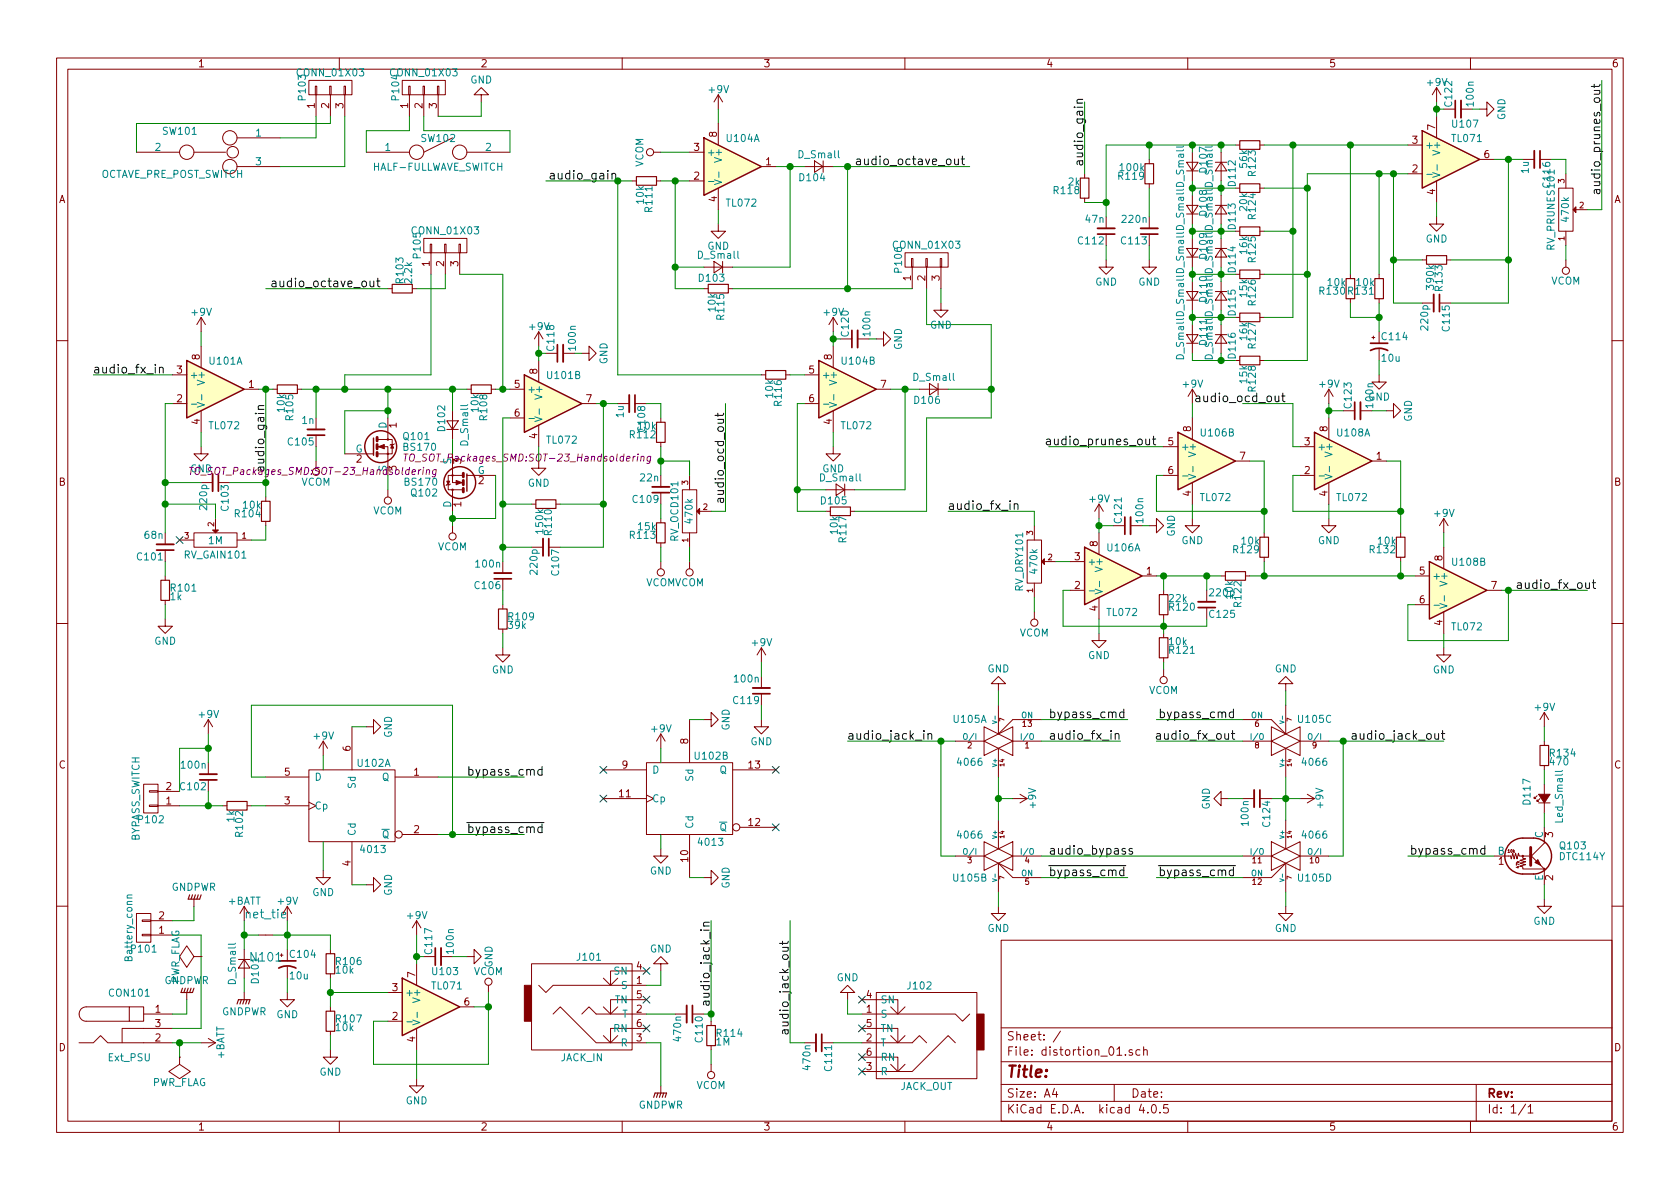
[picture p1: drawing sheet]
<svg xmlns="http://www.w3.org/2000/svg" width="297mm" height="210mm" viewBox="0 0 297 210" stroke-linecap="round" stroke-linejoin="round" font-family="sans-serif">
<defs><g id="words">
<text font-size="2.8" fill="#840000" x="178" y="190.5">Title:</text>
<g font-size="2.1">
<text x="151.1" y="29.2">audio_octave_out</text>
<text x="191.5" y="29.5" transform="rotate(-90 191.5 29.5)">audio_gain</text>
<text x="98" y="31.7">audio_gain</text>
<text x="283" y="34.5" transform="rotate(-90 283 34.5)">audio_prunes_out</text>
<text x="49.3" y="50.8">audio_octave_out</text>
<text x="17.4" y="66">audio_fx_in</text>
<text x="212.2" y="71.1">audio_ocd_out</text>
<text x="46.7" y="82.6" transform="rotate(-90 46.7 82.6)">audio_gain</text>
<text x="186.1" y="78.7">audio_prunes_out</text>
<text x="128" y="89.1" transform="rotate(-90 128 89.1)">audio_ocd_out</text>
<text x="168.6" y="90.2">audio_fx_in</text>
<text x="268" y="104.1">audio_fx_out</text>
<text x="151.1" y="130.8">audio_jack_in</text>
<text x="185.4" y="130.8">audio_fx_in</text>
<text x="185.4" y="127">bypass_cmd</text>
<text x="205.2" y="130.8">audio_fx_out</text>
<text x="205.6" y="127">bypass_cmd</text>
<text x="238.8" y="130.8">audio_jack_out</text>
<text x="82.5" y="137.2">bypass_cmd</text>
<text x="82.5" y="147.3">bypass_cmd</text>
<text x="185.4" y="151.1">audio_bypass</text>
<text x="185.4" y="154.9">bypass_cmd</text>
<text x="205.6" y="154.9">bypass_cmd</text>
<text x="250" y="151.1">bypass_cmd</text>
<text x="125.5" y="178" transform="rotate(-90 125.5 178)">audio_jack_in</text>
<text x="139.4" y="183.1" transform="rotate(-90 139.4 183.1)">audio_jack_out</text>
</g>
<g font-size="2.1" fill="#840000">
<text x="43.6" y="162.4">net_tie</text>
<text x="178" y="184">Sheet: /</text>
<text x="178" y="186.7">File: distortion_01.sch</text>
<text x="178" y="196.9">KiCad E.D.A. kicad 4.0.5</text>
<text x="178" y="194.1">Size: A4</text>
<text x="200" y="194.1">Date:</text>
<text x="263" y="194.1">Rev:</text>
<text x="263" y="196.9">Id: 1/1</text>
</g>
<text font-size="2.1" fill="#008484" x="44.4" y="170">N101</text>
<g font-size="1.8" fill="#840000">
<text x="35" y="11.9">1</text>
<text x="85" y="11.9">2</text>
<text x="135" y="11.9">3</text>
<text x="185" y="11.9">4</text>
<text x="235" y="11.9">5</text>
<text x="285" y="11.9">6</text>
<text x="55.6" y="19.1" transform="rotate(-90 55.6 19.1)">1</text>
<text x="58.2" y="19.1" transform="rotate(-90 58.2 19.1)">2</text>
<text x="60.7" y="19.1" transform="rotate(-90 60.7 19.1)">3</text>
<text x="72.1" y="19.1" transform="rotate(-90 72.1 19.1)">1</text>
<text x="74.7" y="19.1" transform="rotate(-90 74.7 19.1)">2</text>
<text x="77.2" y="19.1" transform="rotate(-90 77.2 19.1)">3</text>
<text x="253.7" y="23" transform="rotate(-90 253.7 23)">7</text>
<text x="122.7" y="26.7">3</text>
<text x="126.7" y="24.2" transform="rotate(-90 126.7 24.2)">8</text>
<text x="135.4" y="29.2">1</text>
<text x="249.7" y="25.4">3</text>
<text x="262.4" y="27.9">6</text>
<text x="10.4" y="35.9">A</text>
<text x="122.7" y="31.7">2</text>
<text x="126.7" y="35.7" transform="rotate(-90 126.7 35.7)">4</text>
<text x="249.7" y="30.5">2</text>
<text x="253.7" y="34.4" transform="rotate(-90 253.7 34.4)">4</text>
<text x="285.4" y="35.9">A</text>
<text x="75.9" y="47.1" transform="rotate(-90 75.9 47.1)">1</text>
<text x="78.5" y="47.1" transform="rotate(-90 78.5 47.1)">2</text>
<text x="81" y="47.1" transform="rotate(-90 81 47.1)">3</text>
<text x="161" y="49.6" transform="rotate(-90 161 49.6)">1</text>
<text x="163.6" y="49.6" transform="rotate(-90 163.6 49.6)">2</text>
<text x="166.1" y="49.6" transform="rotate(-90 166.1 49.6)">3</text>
<text x="35.3" y="63.6" transform="rotate(-90 35.3 63.6)">8</text>
<text x="147.1" y="63.6" transform="rotate(-90 147.1 63.6)">8</text>
<text x="31.3" y="71.1">2</text>
<text x="31.3" y="66">3</text>
<text x="44" y="68.6">1</text>
<text x="91" y="68.6">5</text>
<text x="95" y="66.1" transform="rotate(-90 95 66.1)">8</text>
<text x="103.7" y="71.1">7</text>
<text x="143" y="66">5</text>
<text x="143" y="71.1">6</text>
<text x="155.7" y="68.6">7</text>
<text x="35.3" y="75" transform="rotate(-90 35.3 75)">4</text>
<text x="70.1" y="75.7" transform="rotate(-90 70.1 75.7)">1</text>
<text x="91" y="73.7">6</text>
<text x="95" y="77.6" transform="rotate(-90 95 77.6)">4</text>
<text x="147.1" y="75" transform="rotate(-90 147.1 75)">4</text>
<text x="210.6" y="76.3" transform="rotate(-90 210.6 76.3)">8</text>
<text x="234.7" y="76.3" transform="rotate(-90 234.7 76.3)">8</text>
<text x="63" y="81.8">2</text>
<text x="70.1" y="83.3" transform="rotate(-90 70.1 83.3)">3</text>
<text x="81.5" y="82" transform="rotate(-90 81.5 82)">3</text>
<text x="206.5" y="78.7">5</text>
<text x="206.5" y="83.8">6</text>
<text x="219.2" y="81.3">7</text>
<text x="230.7" y="83.8">2</text>
<text x="230.7" y="78.7">3</text>
<text x="243.4" y="81.3">1</text>
<text x="10.4" y="85.9">B</text>
<text x="81.5" y="89.6" transform="rotate(-90 81.5 89.6)">1</text>
<text x="84.6" y="85.6">2</text>
<text x="210.6" y="87.7" transform="rotate(-90 210.6 87.7)">4</text>
<text x="234.7" y="87.7" transform="rotate(-90 234.7 87.7)">4</text>
<text x="285.4" y="85.9">B</text>
<text x="190" y="99.1">3</text>
<text x="194.1" y="96.6" transform="rotate(-90 194.1 96.6)">8</text>
<text x="202.7" y="101.6">1</text>
<text x="251" y="101.6">5</text>
<text x="255" y="99.2" transform="rotate(-90 255 99.2)">8</text>
<text x="190" y="104.1">2</text>
<text x="251" y="106.7">6</text>
<text x="263.7" y="104.1">7</text>
<text x="194.1" y="108" transform="rotate(-90 194.1 108)">4</text>
<text x="255" y="110.6" transform="rotate(-90 255 110.6)">4</text>
<text x="121.7" y="131.5" transform="rotate(-90 121.7 131.5)">8</text>
<text x="10.4" y="135.9">C</text>
<text x="50.3" y="137.2">5</text>
<text x="62" y="132.8" transform="rotate(-90 62 132.8)">6</text>
<text x="73.2" y="137.2">1</text>
<text x="110" y="135.9">9</text>
<text x="132.4" y="135.9">13</text>
<text x="285.4" y="135.9">C</text>
<text x="29.4" y="142.2">1</text>
<text x="29.4" y="139.7">2</text>
<text x="50.3" y="142.2">3</text>
<text x="109.5" y="141">11</text>
<text x="73.2" y="147.3">2</text>
<text x="132.4" y="146">12</text>
<text x="274.6" y="148.1" transform="rotate(-90 274.6 148.1)">3</text>
<text x="62" y="153.1" transform="rotate(-90 62 153.1)">4</text>
<text x="121.7" y="152.3" transform="rotate(-90 121.7 152.3)">10</text>
<text x="264.9" y="152.9">1</text>
<text x="274.6" y="155.7" transform="rotate(-90 274.6 155.7)">2</text>
<text x="28.1" y="165.1">1</text>
<text x="28.1" y="162.6">2</text>
<text x="73.4" y="172.8" transform="rotate(-90 73.4 172.8)">7</text>
<text x="112.5" y="174">1</text>
<text x="112.5" y="171.4">4</text>
<text x="27.5" y="179.1">1</text>
<text x="69.4" y="175.3">3</text>
<text x="82.1" y="177.8">6</text>
<text x="112.5" y="179.1">2</text>
<text x="112.5" y="176.5">5</text>
<text x="153.2" y="179.1">1</text>
<text x="153.2" y="176.5">4</text>
<text x="10.4" y="185.9">D</text>
<text x="27.5" y="184.1">2</text>
<text x="27.5" y="181.6">3</text>
<text x="69.4" y="180.3">2</text>
<text x="73.4" y="184.2" transform="rotate(-90 73.4 184.2)">4</text>
<text x="112.5" y="184.1">3</text>
<text x="112.5" y="181.6">6</text>
<text x="153.2" y="184.1">2</text>
<text x="153.2" y="181.6">5</text>
<text x="285.4" y="185.9">D</text>
<text x="153.2" y="189.2">3</text>
<text x="153.2" y="186.7">6</text>
<text x="35" y="199.9">1</text>
<text x="85" y="199.9">2</text>
<text x="135" y="199.9">3</text>
<text x="185" y="199.9">4</text>
<text x="235" y="199.9">5</text>
<text x="285" y="199.9">6</text>
</g>
<g font-size="1.8" fill="#008484">
<text x="52.8" y="13.5">CONN_01X03</text>
<text x="54.1" y="17.5" transform="rotate(-90 54.1 17.5)">P103</text>
<text x="69.3" y="13.5">CONN_01X03</text>
<text x="70.6" y="17.5" transform="rotate(-90 70.6 17.5)">P104</text>
<text x="83.1" y="14.8">GND</text>
<text x="125.4" y="16.5">+9V</text>
<text x="252.4" y="15.2">+9V</text>
<text x="28.9" y="23.8">SW101</text>
<text x="256.7" y="18.7" transform="rotate(-90 256.7 18.7)">C122</text>
<text x="256.9" y="22.5">U107</text>
<text x="260.6" y="18.6" transform="rotate(-90 260.6 18.6)">100n</text>
<text x="266.1" y="21.3" transform="rotate(-90 266.1 21.3)">GND</text>
<text x="27.5" y="26.7">2</text>
<text x="45.2" y="24.1">1</text>
<text x="45.2" y="29.2">3</text>
<text x="68.1" y="26.7">1</text>
<text x="74.6" y="25.1">SW102</text>
<text x="85.9" y="26.7">2</text>
<text x="113.7" y="29.6" transform="rotate(-90 113.7 29.6)">VCOM</text>
<text x="125" y="27.6">+</text>
<text x="127.6" y="28.4" transform="rotate(-90 127.6 28.4)">V+</text>
<text x="128.5" y="25.1">U104A</text>
<text x="141.3" y="28">D_Small</text>
<text x="220.5" y="29.6" transform="rotate(-90 220.5 29.6)">56k</text>
<text x="252" y="26.3">+</text>
<text x="254.6" y="27.1" transform="rotate(-90 254.6 27.1)">V+</text>
<text x="256.8" y="25.1">TL071</text>
<text x="17.6" y="31.4">OCTAVE_PRE_POST_SWITCH</text>
<text x="65.9" y="30.2">HALF-FULLWAVE_SWITCH</text>
<text x="113.8" y="36" transform="rotate(-90 113.8 36)">10k</text>
<text x="141.5" y="32">D104</text>
<text x="186.4" y="34.3">R118</text>
<text x="188.9" y="32.8">2k</text>
<text x="197.9" y="31.8">R119</text>
<text x="198.1" y="30.2">100k</text>
<text x="213.4" y="30.4" transform="rotate(-90 213.4 30.4)">D107</text>
<text x="214.4" y="32.9" transform="rotate(-90 214.4 32.9)">D_Small</text>
<text x="218.5" y="32.8" transform="rotate(-90 218.5 32.8)">D112</text>
<text x="222" y="31" transform="rotate(-90 222 31)">R123</text>
<text x="270.3" y="30.6" transform="rotate(-90 270.3 30.6)">1u</text>
<text x="274.1" y="33" transform="rotate(-90 274.1 33)">C116</text>
<text x="73.1" y="41.4">CONN_01X03</text>
<text x="115.3" y="37.3" transform="rotate(-90 115.3 37.3)">R111</text>
<text x="128.5" y="36.5">TL072</text>
<text x="192" y="39.4">47n</text>
<text x="198.5" y="39.4">220n</text>
<text x="213.4" y="38" transform="rotate(-90 213.4 38)">D108</text>
<text x="214.4" y="40.6" transform="rotate(-90 214.4 40.6)">D_Small</text>
<text x="218.5" y="40.4" transform="rotate(-90 218.5 40.4)">D113</text>
<text x="220.5" y="37.2" transform="rotate(-90 220.5 37.2)">20k</text>
<text x="222" y="38.6" transform="rotate(-90 222 38.6)">R124</text>
<text x="277.4" y="39" transform="rotate(-90 277.4 39)">470k</text>
<text x="74.4" y="45.5" transform="rotate(-90 74.4 45.5)">P105</text>
<text x="123.5" y="45.7">D_Small</text>
<text x="125" y="44.1">GND</text>
<text x="158.2" y="44">CONN_01X03</text>
<text x="190.8" y="43.2">C112</text>
<text x="198.4" y="43.2">C113</text>
<text x="213.4" y="45.6" transform="rotate(-90 213.4 45.6)">D109</text>
<text x="220.5" y="44.9" transform="rotate(-90 220.5 44.9)">16k</text>
<text x="222" y="46.2" transform="rotate(-90 222 46.2)">R125</text>
<text x="252" y="42.9">GND</text>
<text x="274.9" y="44" transform="rotate(-90 274.9 44)">RV_PRUNES101</text>
<text x="71.3" y="49.9" transform="rotate(-90 71.3 49.9)">R103</text>
<text x="72.8" y="50" transform="rotate(-90 72.8 50)">2.2k</text>
<text x="123.7" y="49.8">D103</text>
<text x="159.5" y="48" transform="rotate(-90 159.5 48)">P106</text>
<text x="193.6" y="50.5">GND</text>
<text x="201.2" y="50.5">GND</text>
<text x="213.4" y="53.2" transform="rotate(-90 213.4 53.2)">D110</text>
<text x="214.4" y="48.2" transform="rotate(-90 214.4 48.2)">D_Small</text>
<text x="218.5" y="48" transform="rotate(-90 218.5 48)">D114</text>
<text x="220.5" y="52.5" transform="rotate(-90 220.5 52.5)">15k</text>
<text x="222" y="53.8" transform="rotate(-90 222 53.8)">R126</text>
<text x="233.4" y="52.1">R130</text>
<text x="234.8" y="50.6">10k</text>
<text x="238.5" y="52.1">R131</text>
<text x="239.9" y="50.6">10k</text>
<text x="253.5" y="51" transform="rotate(-90 253.5 51)">390k</text>
<text x="255" y="51.3" transform="rotate(-90 255 51.3)">R133</text>
<text x="274.2" y="50.3">VCOM</text>
<text x="34" y="55.8">+9V</text>
<text x="93.6" y="58.4">+9V</text>
<text x="126.5" y="55" transform="rotate(-90 126.5 55)">10k</text>
<text x="128" y="56.4" transform="rotate(-90 128 56.4)">R115</text>
<text x="145.7" y="55.8">+9V</text>
<text x="150.1" y="59.3" transform="rotate(-90 150.1 59.3)">C120</text>
<text x="153.9" y="59.3" transform="rotate(-90 153.9 59.3)">100n</text>
<text x="164.4" y="58.1">GND</text>
<text x="214.4" y="55.8" transform="rotate(-90 214.4 55.8)">D_Small</text>
<text x="218.5" y="55.6" transform="rotate(-90 218.5 55.6)">D115</text>
<text x="252.5" y="58.2" transform="rotate(-90 252.5 58.2)">220p</text>
<text x="256.3" y="58.4" transform="rotate(-90 256.3 58.4)">C115</text>
<text x="37.1" y="64.5">U101A</text>
<text x="98" y="61.9" transform="rotate(-90 98 61.9)">C118</text>
<text x="101.8" y="61.8" transform="rotate(-90 101.8 61.8)">100n</text>
<text x="107.4" y="64.4" transform="rotate(-90 107.4 64.4)">GND</text>
<text x="149" y="64.5">U104B</text>
<text x="159.5" y="61.9" transform="rotate(-90 159.5 61.9)">GND</text>
<text x="209.3" y="63.4" transform="rotate(-90 209.3 63.4)">D_Small D_Small D_Small D_Small D_Small</text>
<text x="213.4" y="60.9" transform="rotate(-90 213.4 60.9)">D111</text>
<text x="214.4" y="63.4" transform="rotate(-90 214.4 63.4)">D_Small</text>
<text x="218.5" y="63.2" transform="rotate(-90 218.5 63.2)">D116</text>
<text x="220.5" y="60.1" transform="rotate(-90 220.5 60.1)">16k</text>
<text x="222" y="61.5" transform="rotate(-90 222 61.5)">R127</text>
<text x="244.3" y="64">10u</text>
<text x="244.4" y="60.1">C114</text>
<text x="33.5" y="66.9">+</text>
<text x="36.2" y="67.7" transform="rotate(-90 36.2 67.7)">V+</text>
<text x="93.2" y="69.5">+</text>
<text x="95.9" y="70.3" transform="rotate(-90 95.9 70.3)">V+</text>
<text x="96.9" y="67">U101B</text>
<text x="136.7" y="70.3" transform="rotate(-90 136.7 70.3)">10k</text>
<text x="138.2" y="71.6" transform="rotate(-90 138.2 71.6)">R116</text>
<text x="145.3" y="66.9">+</text>
<text x="148" y="67.7" transform="rotate(-90 148 67.7)">V+</text>
<text x="161.6" y="67.3">D_Small</text>
<text x="161.8" y="71.4">D106</text>
<text x="209.2" y="68.5">+9V</text>
<text x="220.5" y="67.7" transform="rotate(-90 220.5 67.7)">15k</text>
<text x="222" y="69.1" transform="rotate(-90 222 69.1)">R128</text>
<text x="233.3" y="68.5">+9V</text>
<text x="241.9" y="70.8">GND</text>
<text x="242.8" y="72" transform="rotate(-90 242.8 72)">100n</text>
<text x="37.1" y="75.9">TL072</text>
<text x="50.3" y="72.8" transform="rotate(-90 50.3 72.8)">10k</text>
<text x="51.8" y="74.2" transform="rotate(-90 51.8 74.2)">R105</text>
<text x="53.4" y="74.9">1n</text>
<text x="68.3" y="75.8" transform="rotate(-90 68.3 75.8)">D</text>
<text x="71.5" y="77.8">Q101</text>
<text x="78.7" y="76.1" transform="rotate(-90 78.7 76.1)">D102</text>
<text x="84.6" y="72.8" transform="rotate(-90 84.6 72.8)">10k</text>
<text x="86.1" y="74.2" transform="rotate(-90 86.1 74.2)">R108</text>
<text x="110.3" y="73.8" transform="rotate(-90 110.3 73.8)">1u</text>
<text x="111.5" y="77.5">R112</text>
<text x="112.9" y="76">10k</text>
<text x="148.9" y="75.9">TL072</text>
<text x="212.5" y="77.2">U106B</text>
<text x="236.5" y="77.2">U108A</text>
<text x="239" y="72" transform="rotate(-90 239 72)">C123</text>
<text x="249.6" y="74.6" transform="rotate(-90 249.6 74.6)">GND</text>
<text x="51.1" y="78.8">C105</text>
<text x="62.8" y="80">G</text>
<text x="68.3" y="83.4" transform="rotate(-90 68.3 83.4)">S</text>
<text x="79.8" y="82.1" transform="rotate(-90 79.8 82.1)">S</text>
<text x="82.8" y="78.7" transform="rotate(-90 82.8 78.7)">D_Small</text>
<text x="84.4" y="83.8">G</text>
<text x="96.8" y="78.4">TL072</text>
<text x="145.4" y="83.5">GND</text>
<text x="208.8" y="79.6">+</text>
<text x="211.5" y="80.4" transform="rotate(-90 211.5 80.4)">V+</text>
<text x="232.9" y="79.6">+</text>
<text x="235.6" y="80.4" transform="rotate(-90 235.6 80.4)">V+</text>
<text x="36.6" y="90" transform="rotate(-90 36.6 90)">220p</text>
<text x="43" y="89.9">10k</text>
<text x="53.2" y="85.9">VCOM</text>
<text x="71.7" y="85.9">BS170</text>
<text x="72.8" y="87.8">Q102</text>
<text x="79.8" y="89.8" transform="rotate(-90 79.8 89.8)">D</text>
<text x="93.3" y="86">GND</text>
<text x="112" y="88.9">C109</text>
<text x="113.3" y="85.1">22n</text>
<text x="145.1" y="85.1">D_Small</text>
<text x="145.3" y="89.2">D105</text>
<text x="192.7" y="88.8">+9V</text>
<text x="212.4" y="88.6">TL072</text>
<text x="236.5" y="88.6">TL072</text>
<text x="25.6" y="95.3">68n</text>
<text x="40.4" y="90.2" transform="rotate(-90 40.4 90.2)">C103</text>
<text x="41.7" y="91.5">R104</text>
<text x="65.9" y="91">VCOM</text>
<text x="96" y="94.2" transform="rotate(-90 96 94.2)">150k</text>
<text x="97.6" y="94.5" transform="rotate(-90 97.6 94.5)">R110</text>
<text x="111.5" y="95.3">R113</text>
<text x="112.9" y="93.7">15k</text>
<text x="119.9" y="95.5" transform="rotate(-90 119.9 95.5)">RV_OCD101</text>
<text x="122.5" y="92.4" transform="rotate(-90 122.5 92.4)">470k</text>
<text x="148.1" y="94.4" transform="rotate(-90 148.1 94.4)">10k</text>
<text x="149.6" y="95.8" transform="rotate(-90 149.6 95.8)">R117</text>
<text x="198.3" y="92.3" transform="rotate(-90 198.3 92.3)">C121</text>
<text x="202.1" y="92.3" transform="rotate(-90 202.1 92.3)">100n</text>
<text x="207.7" y="94.9" transform="rotate(-90 207.7 94.9)">GND</text>
<text x="253.7" y="91.4">+9V</text>
<text x="24.4" y="99.1">C101</text>
<text x="32.7" y="98.7">RV_GAIN101</text>
<text x="36.9" y="96.2">1M</text>
<text x="77.4" y="97.3">VCOM</text>
<text x="84.2" y="100.3">100n</text>
<text x="95" y="101.4" transform="rotate(-90 95 101.4)">220p</text>
<text x="98.8" y="101.6" transform="rotate(-90 98.8 101.6)">C107</text>
<text x="183.4" y="101.3" transform="rotate(-90 183.4 101.3)">470k</text>
<text x="192.3" y="99.9">+</text>
<text x="194.9" y="100.8" transform="rotate(-90 194.9 100.8)">V+</text>
<text x="195.9" y="97.5">U106A</text>
<text x="208.9" y="96.2">GND</text>
<text x="218.2" y="97.8">R129</text>
<text x="219.6" y="96.3">10k</text>
<text x="233" y="96.2">GND</text>
<text x="242.3" y="97.8">R132</text>
<text x="243.7" y="96.3">10k</text>
<text x="256.9" y="100">U108B</text>
<text x="30.1" y="106.1">1k</text>
<text x="30.3" y="104.6">R101</text>
<text x="84.1" y="104.2">C106</text>
<text x="114.2" y="103.7">VCOMVCOM</text>
<text x="180.9" y="104.4" transform="rotate(-90 180.9 104.4)">RV_DRY101</text>
<text x="206.8" y="106.4">22k</text>
<text x="206.9" y="108">R120</text>
<text x="218" y="105.8" transform="rotate(-90 218 105.8)">10k</text>
<text x="219.5" y="107.2" transform="rotate(-90 219.5 107.2)">R122</text>
<text x="253.2" y="102.5">+</text>
<text x="255.9" y="103.3" transform="rotate(-90 255.9 103.3)">V+</text>
<text x="27.3" y="114">GND</text>
<text x="89.9" y="111.2">39k</text>
<text x="90" y="109.7">R109</text>
<text x="180.2" y="112.5">VCOM</text>
<text x="195.9" y="108.9">TL072</text>
<text x="214" y="109.2">C125</text>
<text x="256.8" y="111.4">TL072</text>
<text x="86.9" y="119.1">GND</text>
<text x="133" y="114.2">+9V</text>
<text x="174.6" y="118.9">GND</text>
<text x="192.4" y="116.5">GND</text>
<text x="206.8" y="114.1">10k</text>
<text x="206.9" y="115.6">R121</text>
<text x="225.4" y="118.9">GND</text>
<text x="253.3" y="119.1">GND</text>
<text x="129.8" y="124.5">C119</text>
<text x="129.9" y="120.7">100n</text>
<text x="203.1" y="122.7">VCOM</text>
<text x="271.4" y="125.7">+9V</text>
<text x="35.2" y="126.9">+9V</text>
<text x="55.5" y="130.8">+9V</text>
<text x="69.3" y="130.5" transform="rotate(-90 69.3 130.5)">GND</text>
<text x="115.2" y="129.5">+9V</text>
<text x="129" y="129.2" transform="rotate(-90 129 129.2)">GND</text>
<text x="132.7" y="131.8">GND</text>
<text x="168.7" y="127.8">U105A</text>
<text x="229.7" y="127.8">U105C</text>
<text x="32.2" y="135.9">100n</text>
<text x="63.3" y="135.6">U102A</text>
<text x="115.3" y="136.8">D</text>
<text x="123" y="134.3">U102B</text>
<text x="127.2" y="136.8">Q</text>
<text x="169.5" y="135.4">4066</text>
<text x="230.5" y="135.4">4066</text>
<text x="274.2" y="133.8">R134</text>
<text x="274.2" y="135.3">470</text>
<text x="32" y="139.7">C102</text>
<text x="55.6" y="143.1">Cp</text>
<text x="55.6" y="138">D</text>
<text x="62.9" y="139.4" transform="rotate(-90 62.9 139.4)">Sd</text>
<text x="67.5" y="138">Q</text>
<text x="115.3" y="141.9">Cp</text>
<text x="122.6" y="138.1" transform="rotate(-90 122.6 138.1)">Sd</text>
<text x="183.2" y="142.8" transform="rotate(-90 183.2 142.8)">+9V</text>
<text x="213.9" y="143.2" transform="rotate(-90 213.9 143.2)">GND</text>
<text x="234" y="142.8" transform="rotate(-90 234 142.8)">+9V</text>
<text x="270.6" y="142.1" transform="rotate(-90 270.6 142.1)">D117</text>
<text x="24.6" y="145.6">P102</text>
<text x="24.7" y="148.8" transform="rotate(-90 24.7 148.8)">BYPASS_SWITCH</text>
<text x="41.4" y="145.3" transform="rotate(-90 41.4 145.3)">1k</text>
<text x="43" y="147.8" transform="rotate(-90 43 147.8)">R102</text>
<text x="62.9" y="147.8" transform="rotate(-90 62.9 147.8)">Cd</text>
<text x="67.5" y="148.2">Q</text>
<text x="122.6" y="146.6" transform="rotate(-90 122.6 146.6)">Cd</text>
<text x="123.7" y="149.5">4013</text>
<text x="127.2" y="146.9">Q</text>
<text x="169.5" y="148.3">4066</text>
<text x="220.8" y="145.9" transform="rotate(-90 220.8 145.9)">100n</text>
<text x="224.6" y="146" transform="rotate(-90 224.6 146)">C124</text>
<text x="230.5" y="148.3">4066</text>
<text x="272.8" y="148.2" transform="rotate(-90 272.8 148.2)">C</text>
<text x="276.3" y="145.3" transform="rotate(-90 276.3 145.3)">Led_Small</text>
<text x="64" y="150.8">4013</text>
<text x="114.9" y="154.6">GND</text>
<text x="168.7" y="155.9">U105B</text>
<text x="229.7" y="155.9">U105D</text>
<text x="264.8" y="151.1">B</text>
<text x="272.8" y="155.8" transform="rotate(-90 272.8 155.8)">E</text>
<text x="275.8" y="152.1">DTC114Y</text>
<text x="275.9" y="150.2">Q103</text>
<text x="30.3" y="157.5">GNDPWR</text>
<text x="40.3" y="160">+BATT</text>
<text x="49.2" y="160">+9V</text>
<text x="55.2" y="158.4">GND</text>
<text x="69.3" y="158.4" transform="rotate(-90 69.3 158.4)">GND</text>
<text x="129" y="157.1" transform="rotate(-90 129 157.1)">GND</text>
<text x="72.1" y="162.5">+9V</text>
<text x="174.6" y="164.8">GND</text>
<text x="225.4" y="164.8">GND</text>
<text x="271.1" y="163.5">GND</text>
<text x="23.3" y="168.4">P101</text>
<text x="23.4" y="169.7" transform="rotate(-90 23.4 169.7)">Battery_conn</text>
<text x="41.7" y="173.9" transform="rotate(-90 41.7 173.9)">D_Small</text>
<text x="45.7" y="173.7" transform="rotate(-90 45.7 173.7)">D101</text>
<text x="51.3" y="173.2">10u</text>
<text x="51.4" y="169.4">C104</text>
<text x="59.4" y="172.2">10k</text>
<text x="59.5" y="170.6">R106</text>
<text x="76.4" y="168.5" transform="rotate(-90 76.4 168.5)">C117</text>
<text x="76.6" y="172.4">U103</text>
<text x="80.2" y="168.5" transform="rotate(-90 80.2 168.5)">100n</text>
<text x="83.7" y="172.4">VCOM</text>
<text x="87.1" y="171.1" transform="rotate(-90 87.1 171.1)">GND</text>
<text x="102.2" y="169.9">J101</text>
<text x="108.5" y="172.3">SN</text>
<text x="114.9" y="168.4">GND</text>
<text x="147.9" y="173.5">GND</text>
<text x="19.4" y="176.2">CON101</text>
<text x="29" y="174">GNDPWR</text>
<text x="31.7" y="174.1" transform="rotate(-90 31.7 174.1)">PWR_FLAG</text>
<text x="39.2" y="179.5">GNDPWR</text>
<text x="71.6" y="176.1">+</text>
<text x="74.3" y="177" transform="rotate(-90 74.3 177)">V+</text>
<text x="76.5" y="174.9">TL071</text>
<text x="108.6" y="177.4">TN</text>
<text x="109.8" y="174.9">S</text>
<text x="109.9" y="180">T</text>
<text x="155.7" y="180">S</text>
<text x="155.7" y="177.4">SN</text>
<text x="160.6" y="174.9">J102</text>
<text x="48.8" y="180">GND</text>
<text x="59.4" y="182.3">10k</text>
<text x="59.5" y="180.8">R107</text>
<text x="108.4" y="182.5">RN</text>
<text x="109.7" y="185">R</text>
<text x="120.4" y="184" transform="rotate(-90 120.4 184)">470n</text>
<text x="124.2" y="184.1" transform="rotate(-90 124.2 184.1)">C110</text>
<text x="126.6" y="184.9">1M</text>
<text x="126.8" y="183.3">R114</text>
<text x="155.7" y="185">T</text>
<text x="155.7" y="182.5">TN</text>
<text x="19.2" y="187.6">Ext_PSU</text>
<text x="39.6" y="187.3" transform="rotate(-90 39.6 187.3)">+BATT</text>
<text x="56.5" y="190.2">GND</text>
<text x="99.1" y="187.6">JACK_IN</text>
<text x="143.3" y="189" transform="rotate(-90 143.3 189)">470n</text>
<text x="147.1" y="189.2" transform="rotate(-90 147.1 189.2)">C111</text>
<text x="155.7" y="190.1">R</text>
<text x="155.7" y="187.6">RN</text>
<text x="26.8" y="192">PWR_FLAG</text>
<text x="71.7" y="195.3">GND</text>
<text x="112.8" y="196">GNDPWR</text>
<text x="123.1" y="192.6">VCOM</text>
<text x="159.1" y="192.7">JACK_OUT</text>
</g>
<g font-size="1.8" fill="#840084">
<text x="33.6" y="83.5">GND</text>
<text x="34.7" y="84">TO_SOT_Packages_SMD:SOT-23_Handsoldering</text>
<text x="71.5" y="79.7">BS170</text>
<text x="72.6" y="81.6">TO_SOT_Packages_SMD:SOT-23_Handsoldering</text>
</g>
<g font-size="1.4" fill="#840000">
<text x="276.6" y="32.4" transform="rotate(-90 276.6 32.4)">3</text>
<text x="279.3" y="36.8">2</text>
<text x="276.6" y="42.5" transform="rotate(-90 276.6 42.5)">1</text>
<text x="121.7" y="85.7" transform="rotate(-90 121.7 85.7)">3</text>
<text x="32.6" y="95.2">3</text>
<text x="37.8" y="93.1" transform="rotate(-90 37.8 93.1)">2</text>
<text x="42.8" y="95.2">1</text>
<text x="121.7" y="95.9" transform="rotate(-90 121.7 95.9)">1</text>
<text x="124.3" y="90.2">2</text>
<text x="182.6" y="94.6" transform="rotate(-90 182.6 94.6)">3</text>
<text x="185.3" y="99.1">2</text>
<text x="182.6" y="104.8" transform="rotate(-90 182.6 104.8)">1</text>
<text x="180.8" y="128.5">13</text>
<text x="221.9" y="128.5">6</text>
<text x="171.1" y="132.3">2</text>
<text x="181.2" y="132.3">1</text>
<text x="221.9" y="132.3">8</text>
<text x="232" y="132.3">9</text>
<text x="171.1" y="152.6">3</text>
<text x="181.2" y="152.6">4</text>
<text x="221.5" y="152.6">11</text>
<text x="231.6" y="152.6">10</text>
<text x="181.2" y="156.5">5</text>
<text x="221.5" y="156.5">12</text>
</g>
<g font-size="1.4" fill="#008484">
<text x="170.5" y="130.8">O/I</text>
<text x="180.5" y="127">ON</text>
<text x="180.7" y="130.8">I/O</text>
<text x="221.2" y="127">ON</text>
<text x="221.3" y="130.8">I/O</text>
<text x="231.5" y="130.8">O/I</text>
<text x="170.5" y="151.1">O/I</text>
<text x="180.5" y="154.9">ON</text>
<text x="180.7" y="151.1">I/O</text>
<text x="221.2" y="154.9">ON</text>
<text x="221.3" y="151.1">I/O</text>
<text x="231.5" y="151.1">O/I</text>
</g>
<g font-size="1.1" fill="#008484">
<text x="176.3" y="127.8" transform="rotate(-90 176.3 127.8)">V-</text>
<text x="227.1" y="127.8" transform="rotate(-90 227.1 127.8)">V-</text>
<text x="176.3" y="135.5" transform="rotate(-90 176.3 135.5)">V+</text>
<text x="227.1" y="135.5" transform="rotate(-90 227.1 135.5)">V+</text>
<text x="176.3" y="148.2" transform="rotate(-90 176.3 148.2)">V+</text>
<text x="227.1" y="148.2" transform="rotate(-90 227.1 148.2)">V+</text>
<text x="176.3" y="155.7" transform="rotate(-90 176.3 155.7)">V-</text>
<text x="227.1" y="155.7" transform="rotate(-90 227.1 155.7)">V-</text>
</g>
<g font-size="1.1" fill="#840000">
<text x="177.5" y="127.5" transform="rotate(-90 177.5 127.5)">7</text>
<text x="228.3" y="127.5" transform="rotate(-90 228.3 127.5)">7</text>
<text x="177.5" y="135.5" transform="rotate(-90 177.5 135.5)">14</text>
<text x="228.3" y="135.5" transform="rotate(-90 228.3 135.5)">14</text>
<text x="177.5" y="148.2" transform="rotate(-90 177.5 148.2)">14</text>
<text x="228.3" y="148.2" transform="rotate(-90 228.3 148.2)">14</text>
<text x="177.5" y="155.5" transform="rotate(-90 177.5 155.5)">7</text>
<text x="228.3" y="155.5" transform="rotate(-90 228.3 155.5)">7</text>
</g>
<g font-size=".7" fill="#840000">
<text x="266.6" y="150.8">10k</text>
<text x="268.6" y="153.5" transform="rotate(-90 268.6 153.5)">47k</text>
</g>
</g></defs>
<g fill="none" stroke="#840000" stroke-width=".18">
<path d="M10 10.3h277v189.9h-277zM12 12.2h273v186.1h-273zM54.6 14.2h7.6v2.6h-7.6zM55.8 15.2h.2v1.6h-.2zM55.9 16.8v3.8M58.3 15.2h.2v1.6h-.2zM58.4 16.8v3.8M60 10.3v1.9M60.8 15.2h.3v1.6h-.3zM61 16.8v3.8M71.1 14.2h7.6v2.6h-7.6zM72.3 15.2h.2v1.6h-.2z"/>
<path d="M72.4 16.8v3.8M74.8 15.2h.3v1.6h-.3zM74.9 16.8v3.8M77.3 15.2h.3v1.6h-.3zM77.5 16.8v3.8M85.1 16.8h1.3l-1.3-1.3-1.3 1.3h1.3v1.2M110 10.3v1.9M127 16.8l-.8 1.2M127 16.8v2.5M127 16.8l.8 1.2M160 10.3v1.9M210 10.3v1.9"/>
<path d="M254 15.5l-.8 1.3M254 15.5v2.5M254 15.5l.8 1.3M255.3 19.3h2M258.3 19.3h2M260 10.3v1.9M261.6 19.3h1.3v-1.3l1.3 1.3-1.3 1.3v-1.3M24.1 26.9h7.6M34.3 26.9h5.6M41.9 29.5h7.6M41.9 24.4h7.6M64.8 26.9h7.6"/>
<path d="M80 24.4l-5.1 2.5M82.5 26.9h7.7M111.8 32h.7M115.6 26.9h1.2M116.1 32h.7M121.9 32h2.6M121.9 26.9h2.6M127 39.6v1.3h1.3l-1.3 1.3-1.3-1.3h1.3M127 21.8v3.8M127 33.3v3.8M134.6 29.5h2.6M142.2 29.5h5.1"/>
<path d="M144 28.4l1.5 1.1-1.5 1zM145.5 28.4v2.1M191.8 30.7v.8M191.8 35v.8M195.6 38.3v2.1M203.2 28.2v.8M203.2 32.5v.8M203.2 38.3v2.1M209.8 28.7h2l-1 1.5zM209.8 36.3h2l-1 1.5zM209.8 30.2h2M209.8 37.8h2"/>
<path d="M210.8 26.9v5.1M210.8 34.5v5.1M214.9 28.7h2M214.9 36.3h2M215.9 28.7l1 1.5h-2zM215.9 36.3l1 1.5h-2zM215.9 26.9v5.1M215.9 34.5v5.1M218.4 25.6h.8M218.4 33.3h.8M222.8 25.6h.7M222.8 33.3h.7"/>
<path d="M248.9 25.6h2.6M248.9 30.7h2.6M254 38.3v1.3h1.3l-1.3 1.3-1.3-1.3h1.3M254 20.6v3.8M254 32v3.8M261.6 28.2h2.6M269.2 28.2h2.1M272.3 28.2h2M275.6 33.3h2.5v7.6h-2.5zM276.9 30.7v2.6M278.6 37.1h2.1M35.6 56.1l-.8 1.3"/>
<path d="M35.6 56.1v2.6M35.6 56.1l.7 1.3M68.6 51h.7M72.9 51h.8M74.9 42.2h7.6v2.5h-7.6zM76.1 43.2h.2v1.5h-.2zM76.2 44.7v3.8M78.6 43.2h.3v1.5h-.3zM78.7 44.7v3.8M81.2 43.2h.2v1.5h-.2zM81.3 44.7v3.8M95.2 58.7v2.5"/>
<path d="M95.2 58.7l-.7 1.2M95.2 58.7l.8 1.2M124.5 47.2h5M124.5 51h.7M126.2 46.2l1.6 1-1.6 1.1zM127.8 46.2v2.1M128.8 51h.7M147.3 56.1v2.6M147.3 56.1l-.7 1.3M147.3 56.1l.8 1.3M148.6 59.9h2M151.6 59.9h2.1"/>
<path d="M154.9 59.9h1.3v-1.2l1.3 1.2-1.3 1.3v-1.3M160 44.7h7.6v2.5h-7.6zM161.2 45.7h.2v1.5h-.2zM161.3 47.2v3.8M163.7 45.7h.3v1.5h-.3zM163.8 47.2v3.8M166.2 45.7h.3v1.5h-.3zM166.4 53.6v1.3h1.2l-1.2 1.2-1.3-1.2h1.3M166.4 47.2v3.8M195.6 46v1.2h1.2l-1.2 1.3-1.3-1.3h1.3M195.6 41.4v2M203.2 46v1.2h1.3l-1.3 1.3-1.3-1.3h1.3"/>
<path d="M203.2 41.4v2M209.8 43.9h2l-1 1.6zM209.8 51.6h2l-1 1.5zM209.8 59.2h2l-1 1.5zM209.8 45.5h2M209.8 53.1h2M210.8 42.2v5M210.8 49.8v5.1M210.8 57.4v5.1M214.9 43.9h2M214.9 51.6h2M214.9 59.2h2"/>
<path d="M215.9 43.9l1 1.6h-2zM215.9 51.6l1 1.5h-2zM215.9 59.2l1 1.5h-2zM215.9 42.2v5M215.9 49.8v5.1M215.9 57.4v5.1M218.4 40.9h.8M218.4 48.5h.8M218.4 56.1h.8M222.8 40.9h.7M222.8 48.5h.7M222.8 56.1h.7"/>
<path d="M238.8 48.5v.8M238.8 52.8v.8M242.6 59.7h.5M242.8 59.4v.5M243.8 48.5v.8M243.8 52.8v.8M243.8 58.7v2M251.5 46h.7M251.5 53.6h2M254.5 53.6h2M255.8 46h.7M276.9 40.9v2.5"/>
<path d="M276.9 46v1.2M10 60.2h2M30.5 71.4h2.5M30.5 66.3h2.5M35.6 79v1.3h1.2l-1.2 1.2-1.3-1.2h1.3M35.6 61.2v3.8M35.6 72.6v3.8M43.2 68.8h2.5M48.3 68.8h.7M52.6 68.8h.7M55.9 73.9v2M55.9 77v2"/>
<path d="M68.6 73.9v3.8h-1.8M68.6 77.7h.7v2.6h-.7v-1.3h-1.8M69.7 78.5l-.7 .2M79 74.4h2l-1 1.5zM79 75.9h2M80 72.6v5.1M82.5 68.8h.8M86.9 68.8h.7M90.2 68.8h2.5M90.2 73.9h2.5M95.2 63.7v3.9M95.2 75.2v3.8"/>
<path d="M96.5 62.5h2.1M99.6 62.5h2M102.9 62.5h1.2v-1.3l1.3 1.3-1.3 1.2v-1.2M102.9 71.4h2.5M109.2 71.4h2.1M112.3 71.4h2M116.8 73.9v.8M116.8 78.2v.8M134.6 66.3h.8M138.9 66.3h.8M142.2 71.4h2.6M142.2 66.3h2.6"/>
<path d="M147.3 79v1.3h1.3l-1.3 1.2-1.3-1.2h1.3M147.3 61.2v3.8M147.3 72.6v3.8M154.9 68.8h2.6M162.6 68.8h5M164.3 67.8l1.6 1-1.6 1zM165.9 67.8v2M205.7 79h2.6M209.8 60.7h2M210.8 68.8v2.6M210.8 73.9v3.8M210.8 68.8l-.7 1.3"/>
<path d="M210.8 68.8l.8 1.3M218.4 63.7h.8M222.8 63.7h.7M229.9 79h2.5M234.9 68.8l-.7 1.3M234.9 68.8v2.6M234.9 73.9v3.8M234.9 68.8l.8 1.3M237.5 72.6h2M240.5 72.6h2.1M243.8 66.3v1.3h1.3l-1.3 1.2-1.2-1.2h1.2M243.8 61.7v2"/>
<path d="M245.1 72.6h1.3v-1.2l1.2 1.2-1.2 1.3v-1.3M285 60.2h2M29.2 94.2v2.1M29.2 97.3v2M31.7 95.5h2.6M34.3 94.2h7.6v2.6h-7.6zM35.6 85.3h2M38.1 91.7v2M38.6 85.3h2M41.9 95.5h2.5M47 87.9v.7M47 92.2v.8"/>
<path d="M55.9 81.5v1.3M61 80.3h5M66.8 80.3h1.8v3.8M68.6 86.6v1.3M79.6 85.6l-.7 .2M80 80.3v3.8h1.8M80 93v1.2M81.8 86.6h-1.8v3.8M81.8 85.3h-1.8v-1.2h-.8v2.5h.8M82.5 84.1h5.1M88.9 99.3v2M94 89.1h.7"/>
<path d="M94 96.8h2M95.2 81.5v1.3h1.3l-1.3 1.3-1.2-1.3h1.2M97 96.8h2.1M98.3 89.1h.8M116.8 84.1v2M116.8 87.1v2M116.8 91.7v.8M116.8 96v.8M116.8 99.3v1.3M120.6 86.6h2.6v7.6h-2.6zM121.9 84.1v2.5M121.9 94.2v2.6"/>
<path d="M121.9 99.3v1.3M123.7 90.4h2M146 90.4h.8M146 86.6h5.1M147.8 85.6l1.6 1-1.6 1zM149.4 85.6v2M150.4 90.4h.7M181.6 95.5h2.5v7.6h-2.5zM182.9 93v2.5M184.7 99.3h2M189.2 99.3h2.6M194.3 89.1l-.8 1.3"/>
<path d="M194.3 89.1v2.6M194.3 94.2v3.8M194.3 89.1l.8 1.3M196.8 93h2.1M199.9 93h2M203.2 93h1.3v-1.3l1.2 1.3-1.2 1.2v-1.2M205.7 84.1h2.6M210.8 91.7v1.3h1.3l-1.3 1.2-1.3-1.2h1.3M210.8 85.3v3.8M218.4 81.5h2.6M223.5 94.2v.8M223.5 98.5v.8"/>
<path d="M229.9 84.1h2.5M234.9 91.7v1.3h1.3l-1.3 1.2-1.2-1.2h1.2M234.9 85.3v3.8M242.6 81.5h2.5M247.6 94.2v.8M247.6 98.5v.8M255.3 91.7l-.8 1.3M255.3 91.7v2.5M255.3 96.8v3.8M255.3 91.7l.7 1.3M10 110.3h2M29.2 109.5v1.2h1.3l-1.3 1.3-1.3-1.3h1.3"/>
<path d="M29.2 101.8v.8M29.2 106.2v.7M88.9 114.5v1.3h1.3l-1.3 1.3-1.3-1.3h1.3M88.9 102.4v2M88.9 106.9v.8M88.9 111.2v.8M134.6 114.5v2.6M134.6 119.6v2.1M134.6 114.5l-.7 1.3M134.6 114.5l.8 1.3M182.9 103.1v2.6M182.9 108.2v1.3"/>
<path d="M189.2 104.4h2.6M194.3 112v1.3h1.3l-1.3 1.2-1.3-1.2h1.3M194.3 105.7v3.8M201.9 101.8h2.6M205.7 104.4v.8M205.7 108.7v.8M205.7 112v.8M205.7 116.3v.8M205.7 118.4v1.2M213.4 104.4v2M213.4 107.4v2.1M215.9 101.8h.8"/>
<path d="M220.2 101.8h.8M250.2 101.8h2.5M250.2 106.9h2.5M255.3 114.5v1.3h1.2l-1.2 1.3-1.3-1.3h1.3M255.3 108.2v3.8M262.9 104.4h2.5M285 110.3h2M25.4 138.7h2.5v5.1h-2.5zM26.4 139.8h1.5v.3h-1.5zM27.9 139.9h3.8M36.8 127.2l-.7 1.3M36.8 127.2v2.6"/>
<path d="M36.8 134.9v2M36.8 137.9v2M36.8 127.2l.8 1.3M47 137.4h7.6M54.6 136.1h15.2v12.7h-15.2zM57.1 131.1l-.7 1.2M57.1 131.1v2.5M57.1 131.1l.8 1.2M62.2 128.5v7.6M64.8 128.5h1.2v-1.3l1.3 1.3-1.3 1.3v-1.3M69.8 137.4h7.7M106.7 136.1h7.6"/>
<path d="M114.3 134.9h15.2v12.7h-15.2zM116.8 129.8v2.5M116.8 129.8l-.7 1.3M116.8 129.8l.8 1.3M121.9 127.2v7.7M124.5 127.2h1.2v-1.2l1.3 1.2-1.3 1.3v-1.3M129.5 136.1h7.7M134.6 127.2v1.3h1.3l-1.3 1.3-1.3-1.3h1.3M134.6 122.7v2M168.9 131.1h5.1M174 128.5l5.1 2.6-5.1 2.5zM174 131.1l5.1-2.6v5.1z"/>
<path d="M176.5 124.7v5.1l2.6-2.6h5M176.5 120.9h1.3l-1.3-1.3-1.2 1.3h1.2v1.3M176.5 132.3v5.1M179.1 131.1h5M219.7 131.1h5.1M224.8 131.1l5.1-2.6v5.1zM224.8 128.5l5.1 2.6-5.1 2.5zM227.3 124.7v5.1l-2.5-2.6h-5.1M227.3 120.9h1.3l-1.3-1.3-1.2 1.3h1.2v1.3M227.3 132.3v5.1M229.9 131.1h5M273 126v2.5"/>
<path d="M273 131.1v.7M273 135.4v.7M273 138.7v1.8M273 126l-.7 1.2M273 126l.8 1.2M26.4 142.4h1.5v.2h-1.5zM27.9 142.5h3.8M34.3 159v1.3M39.4 142.5h.7M43.7 142.5h.7M47 142.5h7.6M54.6 141.9l1.3 .6-1.3 .6"/>
<path d="M57.1 153.9v1.3h1.3l-1.3 1.3-1.2-1.3h1.2M62.2 148.8v7.7M64.8 156.5h1.2v-1.3l1.3 1.3-1.3 1.2v-1.2M71.1 147.6h6.4M106.7 141.2h7.6M114.3 140.6l1.3 .6-1.3 .7M116.8 150.1v1.3h1.3l-1.3 1.2-1.2-1.2h1.2M121.9 147.6v7.6M124.5 155.2h1.2v-1.3l1.3 1.3-1.3 1.3v-1.3M130.8 146.3h6.4M168.9 151.4h5.1M174 148.8l5.1 2.6-5.1 2.5z"/>
<path d="M174 151.4l5.1-2.6v5.1zM176.5 145v5.1M179.1 141.2h2.5M179.1 151.4h5M180.3 140.5l1.3 .7M181.6 141.2l-1.3 .8M184.1 155.2h-5l-2.6-2.6v5.1M215.9 141.2v-1.3l-1.3 1.3 1.3 1.3v-1.3h1.3M219.7 155.2h5.1l2.5-2.6v5.1M219.7 141.2h2M219.7 151.4h5.1M222.8 141.2h2"/>
<path d="M224.8 151.4l5.1-2.6v5.1zM224.8 148.8l5.1 2.6-5.1 2.5zM227.3 145v5.1M229.9 141.2h2.5M229.9 151.4h5M231.1 140.5l1.3 .7M232.4 141.2l-1.3 .8M264.2 151.4h2.9l.1 .5 .3-1 .2 1 .3-1 .2 1 .3-1 .1 .5h1.9M270.5 151.1l2.5 2.6h-3.8v-.4l-.5-.1 1-.3-1-.3 1-.2-1-.3 1-.2-.5-.1v-.4M271.8 140.7l-.5 .5v-.2v.2h.2M272 142h2.1M272.3 141.2l-.5 .5v-.2v.2h.2"/>
<path d="M273 159v1.3h1.3l-1.3 1.2-1.2-1.2h1.2M273 142v1.8M273 146.3v2.8l-2.5 2.5M273 153.9v2.6M10 160.2h2M22.9 178h2.5v2.6h-2.5zM22.9 178h-7.7a1.27 1.27 0 0 0-1.2 1.3 1.27 1.27 0 0 0 1.2 1.3h7.7M24.1 161.5h2.6v5.1h-2.6zM25.1 162.7h1.6v.2h-1.6zM25.1 165.2h1.6v.3h-1.6zM25.4 179.3h5.1M26.7 165.3h3.8"/>
<path d="M26.7 162.8h3.8M33 175.5v1.3M34.3 169.2l-1.3-1.9-1.3 1.9 1.3 1.9 1.3-1.9h1.3M35.6 169.2h.1M42.2 169.7h2M43.2 169.7l1 1.5h-2zM43.2 167.9v5.1M43.2 175.5v1.3M43.2 160.3l-.8 1.2M45.7 165.3h2.6M49.5 168.9h.5M50.8 175.5v1.3h1.3l-1.3 1.2-1.3-1.2h1.3"/>
<path d="M50.8 160.3v2.5M50.8 167.9v2M50.8 170.9v2.1M50.8 160.3l-.8 1.2M50.8 160.3l.8 1.2M58.4 167.9v.8M58.4 172.2v.8M58.4 178v.8M68.6 175.5h2.5M73.7 162.8v2.5M73.7 170.4v3.8M73.7 162.8l-.8 1.3"/>
<path d="M73.7 162.8l.7 1.3M74.9 169.2h2.1M78 169.2h2M81.3 178h2.5M82.5 169.2h1.3v-1.3l1.3 1.3-1.3 1.2v-1.2M86.4 174.2v1.3M94 170.4h17.8v15.3h-17.8zM95.2 174.2l1.3 1.3 1.3-1.3h16.5M97.8 179.3l1.3-1.3 6.3 6.4h8.9M102.9 179.3l1.2-1.3 1.3 1.3h8.9M106.7 178l1.2 1.3 1.3-1.3M106.7 173l1.2 1.2 1.3-1.2"/>
<path d="M114.3 176.8h-6.4v2.5M114.3 171.7h-6.4v2.5M116.8 170.4h1.3l-1.3-1.2-1.2 1.2h1.2v1.3M119.4 179.3h2M122.4 179.3h2.1M149.9 175.5h1.2l-1.2-1.3-1.3 1.3h1.3v1.3M152.4 176.8h6.3v2.5M152.4 179.3h16.5l1.3 1.3 1.2-1.3M154.9 175.5h17.8v15.2h-17.8zM157.5 178l1.2 1.3 1.3-1.3M176.5 160.3v1.2h1.3l-1.3 1.3-1.2-1.3h1.2M177 166.3h108v32h-108z"/>
<path d="M227.3 160.3v1.2h1.3l-1.3 1.3-1.2-1.3h1.2M285 160.2h2M14 184.4h2.5l1.3-1.3 1.2 1.3h11.5M30.5 181.9h-8.9v2.5M31.7 186.9h.1M31.7 186.9v1.3l2 1.3-2 1.2-1.9-1.2 1.9-1.3M35.6 184.4h2.5M36.8 183.6l1.3 .8M38.1 184.4l-1.3 .8M58.4 185.7v1.2h1.3l-1.3 1.3-1.3-1.3h1.3M58.4 182.4v.7M60 198.3v1.9"/>
<path d="M68.6 180.6h2.5M73.7 190.7v1.3h1.2l-1.2 1.3-1.3-1.3h1.3M73.7 181.9v3.8M106.7 183.1l1.2 1.3 1.3-1.3M110 198.3v1.9M114.3 181.9h-6.4v2.5M116.8 192v1.3M125.7 180.6v.8M125.7 184.9v.8M125.7 188.2v1.3M142.2 184.4h2.1M145.3 184.4h2"/>
<path d="M152.4 186.9h6.3v2.6M152.4 181.9h6.3v2.5M152.4 184.4h8.9l1.3-1.3 1.2 1.3M157.5 188.2l1.2 1.3 1.3-1.3M157.5 183.1l1.2 1.3 1.3-1.3M160 198.3v1.9M168.9 184.4l-1.3-1.3-6.3 6.4h-8.9M177 194.8h108M177 191.8h108M177 187.8h108M177 181.8h108M186.4 192.5l-.3 1h.9"/>
<path d="M186.8 193v1M187.5 182.3l-1.3 2M197 191.8v3M199 186.5v.1M200.2 185.7a.37 .37 0 0 0-.6 .1l.1 .2 .5 .2 .1 .1-.2 .3-.5-.1M201.5 185.7l-.4-.1-.3 .3 .1 .6 .2 .1 .4-.1M201.8 195.2l-.4 1.1h1M202.2 185.7l.2-.1 .4 .1v.9M202.2 185.1v1.5M202.9 196.7v.1M203.8 195.4l.1-.1a.81 .81 0 0 1 .6 .6 .81 .81 0 0 1-.3 .8l-.1 .1a.8 .8 0 0 1-.6-.6 .8 .8 0 0 1 .3-.8zM205.1 196.7v.1"/>
<path d="M206.5 195.3h-.7l-.1 .7 .2-.1 .5 .1 .2 .2-.1 .5-.2 .1-.6-.1M210 198.3v1.9M260 198.3v1.9M261 191.8v6.5M269.7 195.2l-1.2 2M270.2 195.8l.4-.5v1.5M270.2 196.8h.8"/>
<circle cx="33" cy="26.9" r="1.27"/>
<circle cx="40.6" cy="29.5" r="1.27"/>
<circle cx="40.6" cy="24.4" r="1.27"/>
<circle cx="41.1" cy="26.9" r="1.02"/>
<circle cx="73.7" cy="26.9" r="1.27"/>
<circle cx="81.3" cy="26.9" r="1.27"/>
<circle cx="114.9" cy="26.9" r=".63"/>
<circle cx="276.9" cy="47.9" r=".63"/>
<circle cx="68.6" cy="77.7" r=".13"/>
<circle cx="68.6" cy="88.5" r=".63"/>
<circle cx="68.6" cy="80.3" r=".13"/>
<circle cx="80" cy="94.9" r=".63"/>
<circle cx="80" cy="86.6" r=".13"/>
<circle cx="80" cy="84.1" r=".13"/>
<circle cx="116.8" cy="101.2" r=".63"/>
<circle cx="121.9" cy="101.2" r=".63"/>
<circle cx="182.9" cy="110.1" r=".63"/>
<circle cx="205.7" cy="120.3" r=".63"/>
<circle cx="70.5" cy="147.6" r=".63"/>
<circle cx="130.2" cy="146.3" r=".63"/>
<circle cx="269.2" cy="151.4" r=".13"/>
<circle cx="273.1" cy="153.7" r=".13"/>
<circle cx="86.4" cy="173.6" r=".63"/>
<circle cx="125.7" cy="190.1" r=".63"/>
</g>
<g fill="#840000" stroke="#840000" stroke-width=".18">
<path d="M92.7 174.2h1.3v6.4h-1.3z"/>
<path d="M172.7 179.3h1.3v6.4h-1.3z"/>
<path d="M272 140.5h2.1l-1.1 1.5z"/>
<path d="M271.4 152.5l.5-.5 .5 1z"/>
<path d="M37.6 93.7h1l-.5 .5z"/>
<path d="M69.3 78.6l.3 .6h-.5z"/>
<path d="M66.9 79l1-.4v.8z"/>
<path d="M79 85.1h.5l-.3 .6z"/>
<path d="M80.6 85l1.1 .3-1.1 .4z"/>
<path d="M123.7 89.9v1l-.5-.5z"/>
<path d="M278.1 37.1l.5-.5v1z"/>
<path d="M184.7 98.8v1l-.6-.5z"/>
</g>
<g fill="none" stroke="#840000" stroke-width=".33">
<path d="M258.3 17.8v3M271.3 26.7v3M151.6 58.4v3.1M194.1 40.4h3M201.7 40.4h3M253.5 52.1v3M54.4 75.9h3M99.6 61v3M111.3 69.8v3.1M240.5 71.1v3.1M27.7 96.3h3M37.6 83.8v3.1"/>
<path d="M96 95.2v3.1M115.3 86.1h3.1M199.9 91.4v3.1M87.4 101.3h3M211.8 106.4h3.1M35.3 136.9h3.1M133.1 121.7h3M221.7 139.7v3M78 167.6v3.1M121.4 177.8v3M144.3 182.9v3"/>
</g>
<g fill="none" stroke="#840000" stroke-width=".3">
<path d="M257.3 17.8v3M272.3 26.7v3M150.6 58.4v3.1M194.1 41.4h3M201.7 41.4h3M254.5 52.1v3M54.4 77h3M98.6 61v3M112.3 69.8v3.1M239.5 71.1v3.1M242.3 62a3.2 3.2 0 0 1 3.1 0M242.3 60.7h3.1"/>
<path d="M27.7 97.3h3M38.6 83.8v3.1M97 95.2v3.1M115.3 87.1h3.1M198.9 91.4v3.1M87.4 102.4h3M211.8 107.4h3.1M35.3 137.9h3.1M133.1 122.7h3M222.8 139.7v3M49.3 171.2a3.2 3.2 0 0 1 3 0M49.3 169.9h3"/>
<path d="M77 167.6v3.1M122.4 177.8v3M145.3 182.9v3"/>
</g>
<g fill="none" stroke="#000084" stroke-width=".18">
<path d="M31.1 94.9l1.3 1.2M32.4 94.9l-1.3 1.2M106.1 135.5l1.2 1.2M107.3 135.5l-1.2 1.2M136.6 135.5l1.2 1.2M137.8 135.5l-1.2 1.2M106.1 140.6l1.2 1.2M107.3 140.6l-1.2 1.2M136.6 145.7l1.2 1.2M137.8 145.7l-1.2 1.2M113.7 176.2l1.2 1.2M113.7 171.1l1.2 1.2"/>
<path d="M114.9 176.2l-1.2 1.2M114.9 171.1l-1.2 1.2M151.8 176.2l1.2 1.2M153 176.2l-1.2 1.2M113.7 181.2l1.2 1.3M114.9 181.2l-1.2 1.3M151.8 188.9l1.2 1.2M151.8 186.3l1.2 1.2M151.8 181.2l1.2 1.3M153 188.9l-1.2 1.2M153 186.3l-1.2 1.2M153 181.2l-1.2 1.3"/>
</g>
<g fill="none" stroke="#840000" stroke-width=".2">
<path d="M112.5 31.2h3.6v1.6h-3.6zM191 31.5h1.5v3.5h-1.5zM202.4 29h1.6v3.5h-1.6zM219.2 24.9h3.6v1.5h-3.6zM219.2 32.5h3.6v1.5h-3.6zM69.3 50.3h3.6v1.5h-3.6zM125.2 50.3h3.6v1.5h-3.6zM219.2 40.1h3.6v1.6h-3.6zM219.2 47.7h3.6v1.6h-3.6zM219.2 55.4h3.6v1.5h-3.6zM238 49.3h1.5v3.5h-1.5zM243.1 49.3h1.5v3.5h-1.5z"/>
<path d="M252.2 45.2h3.6v1.5h-3.6zM49 68.1h3.6v1.5h-3.6zM83.3 68.1h3.6v1.5h-3.6zM116.1 74.7h1.5v3.5h-1.5zM135.4 65.5h3.5v1.6h-3.5zM219.2 63h3.6v1.5h-3.6zM46.2 88.6h1.6v3.6h-1.6zM94.7 88.4h3.6v1.5h-3.6zM116.1 92.5h1.5v3.5h-1.5zM146.8 89.7h3.6v1.5h-3.6zM222.8 95h1.5v3.5h-1.5zM246.9 95h1.5v3.5h-1.5z"/>
<path d="M28.4 102.6h1.6v3.6h-1.6zM88.1 107.7h1.6v3.5h-1.6zM205 105.2h1.5v3.5h-1.5zM205 112.8h1.5v3.5h-1.5zM216.7 101.1h3.5v1.5h-3.5zM272.3 131.8h1.5v3.6h-1.5zM33.5 158.2l-.2 .8h2l.3-.8M34 158.2l-.2 .8M34.5 158.2l-.2 .8M35.1 158.2l-.3 .8M40.1 141.7h3.6v1.6h-3.6zM32.3 174.7l-.3 .8h2l.3-.8"/>
<path d="M32.8 174.7l-.3 .8M33.3 174.7l-.3 .8M33.8 174.7l-.3 .8M41.9 177.5l.3-.7h2l-.3 .7M42.7 176.8l-.3 .7M43.2 176.8l-.3 .7M43.7 176.8l-.3 .7M57.7 168.7h1.5v3.5h-1.5zM57.7 178.8h1.5v3.6h-1.5zM115.6 194.1l.2-.8h2.1l-.3 .8M116.3 193.3l-.2 .8M116.8 193.3l-.2 .8"/>
<path d="M117.3 193.3l-.2 .8M125 181.4h1.5v3.5h-1.5z"/>
</g>
<g fill="none" stroke="#008484" stroke-width=".18">
<path d="M125.3 32.1h.9M126.3 31.8l1.3 .4-1.3 .4M127.1 30.4v1M252.3 30.8h.9M253.3 30.5l1.3 .5-1.3 .4M254.1 29.1v1M33.8 71.5h1M34.9 71.2l1.2 .4-1.2 .4M35.7 69.8v.9M93.5 74h1M94.6 73.7l1.2 .4-1.2 .4M95.4 72.3v1"/>
<path d="M112.8 73.3a.76 .76 0 0 1 1.2 .2 .83 .83 0 0 1-1.2 0zM113.3 72.1l.2-.2h.4l.1 .2-.1 .4-.4 .1-.2-.1-.1-.6h-.3l-.1 .6 .3 .1 .2-.2M145.6 71.5h1M146.6 71.2l1.3 .4-1.3 .4M147.4 69.8v.9M209.1 84.2h1M210.1 83.9l1.3 .4-1.3 .4M210.9 82.5v.9M233.2 84.2h1M234.3 83.9l1.2 .4-1.2 .4M235.1 82.5v.9M192.6 104.5h.9"/>
<path d="M193.6 104.2l1.3 .4-1.3 .4M194.4 102.8v1M213.9 104.2l.5-.1 .1 .1 .1 .3-.8 .9h.8M215.1 104.2l.5-.1 .1 .1 .1 .3-.8 .9h.8M253.5 107h1M254.6 106.7l1.3 .5-1.3 .4M255.4 105.3v1M276.3 136.2l-.3 .2h-1M23.3 158.3h-.7l-.1 .3 .1 .2M73.8 179v1M71.9 180.7h1M73 180.4l1.2 .4-1.2 .4"/>
</g>
<g fill="#ffffc2" stroke="#ffffc2" stroke-width=".18">
<path d="M71.1 173l10.2 5-10.2 5.1z"/>
<path d="M33 63.7l10.2 5.1-10.2 5.1z"/>
<path d="M92.7 66.3l10.2 5.1-10.2 5z"/>
<path d="M251.5 23.1l10.1 5.1-10.1 5.1z"/>
<path d="M124.5 24.4l10.1 5.1-10.1 5z"/>
<path d="M144.8 63.7l10.1 5.1-10.1 5.1z"/>
<path d="M232.4 76.4l10.2 5.1-10.2 5.1z"/>
<path d="M252.7 99.3l10.2 5.1-10.2 5.1z"/>
<path d="M208.3 76.4l10.1 5.1-10.1 5.1z"/>
<path d="M191.8 96.8l10.1 5-10.1 5.1z"/>
</g>
<g fill="none" stroke="#840000" stroke-width=".25">
<path d="M124.5 24.4l10.1 5.1-10.1 5zM251.5 23.1l10.1 5.1-10.1 5.1zM33 63.7l10.2 5.1-10.2 5.1zM66 77.5v3M92.7 66.3l10.2 5.1-10.2 5zM144.8 63.7l10.1 5.1-10.1 5.1zM208.3 76.4l10.1 5.1-10.1 5.1zM232.4 76.4l10.2 5.1-10.2 5.1zM82.5 83.8v3.1M191.8 96.8l10.1 5-10.1 5.1zM252.7 99.3l10.2 5.1-10.2 5.1zM267.2 148.9a3.5 3.5 0 0 1 2-.7h1.9a3.2 3.2 0 0 1 3.2 3.2 3.2 3.2 0 0 1-3.2 3.2h-1.9a3.2 3.2 0 0 1-2.9-2.1 3.2 3.2 0 0 1 .9-3.6z"/>
<path d="M71.1 173l10.2 5-10.2 5.1z"/>
<circle cx="67.3" cy="79" r="2.82"/>
<circle cx="81.3" cy="85.3" r="2.82"/>
</g>
<g fill="none" stroke="#000" stroke-width=".18">
<path d="M190.4 18.2h1M191.4 17.6h-.7a.37 .37 0 0 0-.3 .3 .37 .37 0 0 0 .2 .3M281.9 16h1M281.9 14.9v.6M282.7 16l.1 .1a.37 .37 0 0 1-.1 .6h-.8M282.9 14.9l-.2 .4h-1.3M97.3 30.7h.6l.1 1M98 31l-.5 .1a.3 .3 0 0 0-.3 .3 .3 .3 0 0 0 .3 .3l.5-.1M168.8 28.1v.8a.38 .38 0 0 0 .6 .1M169.4 28.1v1M170 28.1h.5M170.2 27.6v1.3l.3 .2"/>
<path d="M48.1 49.8h.6l.1 .9M48.8 50.1h-.5a.3 .3 0 0 0-.3 .3 .3 .3 0 0 0 .3 .3l.5-.1M66.6 49.7h.6M66.8 49.2v1.3l.4 .2M17.4 65.3l-.5 .1a.3 .3 0 0 0-.2 .3 .3 .3 0 0 0 .2 .3l.5-.1M126.9 74.2h1M126.9 73.1v.6M127.8 74.2h.1a.37 .37 0 0 1-.2 .6h-.8M127.9 73.1l-.2 .4h-1.3M185.1 77.7h.5l.1 1M185.7 78l-.5 .1a.3 .3 0 0 0-.2 .3 .3 .3 0 0 0 .2 .3l.5-.1M203.8 77.6h.5"/>
<path d="M204 77.1v1.4l.3 .2M211.5 70.1h.6v.9M212.1 70.4l-.5 .1a.3 .3 0 0 0-.2 .2 .3 .3 0 0 0 .2 .3h.5M226.6 70h.6M226.8 69.5v1.3l.4 .2M168.6 89.4l-.5 .1a.3 .3 0 0 0-.3 .3 .3 .3 0 0 0 .3 .3l.5-.1M280.4 103v.9a.38 .38 0 0 0 .6 0M281 103v1.1M281.5 103h.6M281.7 102.5v1.4l.4 .2M95.8 136.1a.48 .48 0 0 0-.6 .1v.7a.48 .48 0 0 0 .6 .1M95.8 135.6v1.5"/>
<path d="M150.1 129.8h.6l.1 .9M150.8 130.1h-.5a.3 .3 0 0 0-.2 .3 .3 .3 0 0 0 .2 .3h.5M164.1 129.9l.1-.1a.36 .36 0 0 1 .5 .1v.8M197.2 129.9l.1-.1a.36 .36 0 0 1 .5 .1v.8M197.2 129.7v1M198.7 126a.48 .48 0 0 0-.7 .1v.7a.48 .48 0 0 0 .7 0M198.7 125.4v1.5M204.5 129.8h.6l.1 .9M205.2 130.1h-.5a.3 .3 0 0 0-.3 .3 .3 .3 0 0 0 .3 .3h.5M217.7 129.7h.6M217.9 129.2v1.3l.4 .2M253.7 129.7v.8a.38 .38 0 0 0 .7 .1"/>
<path d="M254.4 129.7v1M254.9 129.7h.5M255.1 129.2v1.3l.3 .2M82.5 145.5h13.7M95.8 146.3a.48 .48 0 0 0-.6 .1v.7a.48 .48 0 0 0 .6 .1M95.8 145.7v1.5M185.4 153.1h13.7M198.7 153.9a.48 .48 0 0 0-.7 .1v.7a.48 .48 0 0 0 .7 .1M198.7 153.3v1.6M200.2 150.1l-.4-.1-.2 .3 .1 .2 .5 .1v.4h-.6M204.8 153.1h13.6M123.9 164.5h.1"/>
<path d="M124.4 163.7h1M125.4 163.1h-.8a.37 .37 0 0 0-.2 .3 .37 .37 0 0 0 .1 .3M138.4 167.5h1M138.4 166.4v.6M139.2 167.5l.1 .1a.37 .37 0 0 1-.1 .6h-.8M139.4 166.4l-.2 .4h-1.4"/>
</g>
<path d="M270.6 149.9v3.1z" fill="#840000" stroke="#840000" stroke-width=".51"/>
<path d="M66.7 77.3v.7M66.7 78.6v.8M66.7 80v.6M81.9 83.7v.6M81.9 85v.7M81.9 86.4v.6" fill="none" stroke="#840000" stroke-width=".51"/>
<path d="M71.8 80.3l-.2 1.3M75.4 83.2l.2-.1h.3v.8M75.5 83.1l-.2 .8M77.1 83.1h-.3l-.3 .2v.5l.2 .1 .3-.1M77.1 83.1l-.2 1.1-.5 .1M113.4 80.8l.2-.1 .2 .1v.8M113.4 80.7l-.1 .9M115 80.8l-.3-.1-.3 .2 .1 .6h.5M115.1 80.7l-.2 1.2h-.5" fill="none" stroke="#840084" stroke-width=".18"/>
<g fill="none" stroke="#008400" stroke-width=".18">
<path d="M85.1 18v2.6h-7.6M127 19.3v2.5M191.8 18v12.7M254 18v2.6M254 19.3h1.3M260.3 19.3h1.3M283.2 14.2v22.9h-2.5M55.9 20.6v3.8h-6.4M58.4 20.6v1.2h-34.3v5.1M61 20.6v8.9h-11.5M72.4 20.6v2.5h-7.6v3.8M74.9 20.6v2.5h15.3v3.8"/>
<path d="M96.5 32h15.3M109.2 32v34.3h25.4M116.8 32h5.1M116.8 26.9h5.1M119.4 32v19h5.1M127 37.1v2.5M137.2 29.5h5M139.7 29.5v17.7h-10.2M147.3 29.5h24.1M149.9 29.5v21.5M191.8 35.8h3.8M203.2 25.6v2.6"/>
<path d="M203.2 33.3v5M210.8 25.6v1.3M210.8 32v2.5M210.8 39.6v2.6M210.8 33.3h7.6M215.9 25.6v1.3M215.9 32v2.5M215.9 39.6v2.6M218.4 25.6h-22.8v12.7M223.5 25.6h25.4M223.5 33.3h7.6M228.6 25.6v30.5h-5.1"/>
<path d="M238.8 25.6v22.9M243.8 30.7v17.8M246.4 30.7v22.9h5.1M248.9 30.7h-17.8v33h-7.6M254 35.8v2.5M264.2 28.2h5M266.7 28.2v25.4h-10.2M274.3 28.2h2.6v2.5M35.6 58.7v2.5M47 51h21.6M76.2 48.5v17.8h-15.2v2.5M78.7 48.5v2.5h-5"/>
<path d="M81.3 48.5h7.6v20.3M119.4 47.2h5.1M129.5 51h31.8M147.3 58.7v2.5M147.3 59.9h1.3M153.7 59.9h1.2M163.8 51v6.4h11.5v16.5h-11.5v16.5h-12.7M166.4 51v2.6M195.6 43.4v2.6M203.2 43.4v2.6M210.8 56.1h7.6M210.8 47.2v2.6"/>
<path d="M210.8 54.9v2.5M210.8 40.9h7.6M210.8 48.5h7.6M215.9 47.2v2.6M215.9 54.9v2.5M223.5 40.9h5.1M223.5 48.5h7.6M238.8 53.6v2.5h5M243.8 53.6v5.1M246.4 46h5.1M256.5 46h10.2M276.9 43.4v2.6"/>
<path d="M16.5 66.3h14M30.5 71.4h-1.3v22.8M35.6 76.4v2.6M45.7 68.8h2.6M47 68.8v19.1M53.3 68.8h29.2M55.9 68.8v5.1M55.9 79v2.5M68.6 68.8v5.1M68.6 72.6h-7.6v7.7M80 68.8v3.8M80 77.7v2.6"/>
<path d="M87.6 68.8h2.6M90.2 73.9h-1.3v25.4M95.2 61.2v2.5M95.2 79v2.5M95.2 62.5h1.3M101.6 62.5h1.3M105.4 71.4h3.8M106.7 71.4v25.4h-7.6M114.3 71.4h2.5v2.5M116.8 79v5.1M128.3 71.4v19h-2.6M139.7 66.3h2.5"/>
<path d="M142.2 71.4h-1.2v19h5M147.3 76.4v2.6M157.5 68.8h5.1M160 68.8v17.8h-8.9M167.6 68.8h7.7M185.4 79h20.3M210.8 62.5v1.2h7.6M210.8 71.4v2.5M215.9 62.5v1.2M219.7 71.4h8.9v7.6h1.3M234.9 72.6h2.6M234.9 71.4v2.5"/>
<path d="M242.6 72.6h2.5M243.8 63.7v2.6M29.2 99.3v2.5M29.2 85.3h6.4M29.2 89.1h8.9v2.6M40.6 85.3h6.4M47 93v2.5h-2.6M68.6 84.1v2.5M80 90.4v2.6M87.6 84.1v7.6h-7.6M88.9 89.1h5.1M88.9 96.8h5.1"/>
<path d="M99.1 89.1h7.6M116.8 89.1v2.6M116.8 96.8v2.5M116.8 81.5h5.1v2.6M121.9 96.8v2.5M141 86.6h5M167.6 90.4h15.3v2.6M186.7 99.3h2.5M194.3 91.7v2.5M194.3 93h2.5M201.9 93h1.3M205.7 84.1h-1.2v6.3h19"/>
<path d="M210.8 89.1v2.6M221 81.5h2.5v12.7M223.5 99.3v2.5M229.9 84.1h-1.3v6.3h19M234.9 89.1v2.6M245.1 81.5h2.5v12.7M247.6 99.3v2.5M255.3 94.2v2.6M29.2 106.9v2.6M88.9 104.4v2.5M88.9 112v2.5M134.6 117.1v2.5"/>
<path d="M182.9 105.7v2.5M189.2 104.4h-1.2v6.3h25.4v-1.2M194.3 109.5v2.5M204.5 101.8h11.4M205.7 101.8v2.6M205.7 109.5v2.5M205.7 117.1v1.3M213.4 101.8v2.6M221 101.8h29.2M255.3 112v2.5M265.4 104.4h15.3M266.7 104.4v8.9h-17.8v-6.4h1.3"/>
<path d="M36.8 129.8v5.1M36.8 139.9v2.6M36.8 132.3h-5.1v7.6M47 137.4h-2.6v-12.7h35.6v22.9M57.1 133.6v2.5M62.2 128.5h2.6M77.5 137.4h15.2M116.8 132.3v2.6M121.9 127.2h2.6M134.6 124.7v2.5M149.9 131.1h19M166.4 131.1v20.3h2.5"/>
<path d="M176.5 122.2v2.5M176.5 137.4v7.6M184.1 127.2h15.3M184.1 131.1h14M204.5 127.2h15.2M204.5 131.1h15.2M227.3 122.2v2.5M227.3 137.4v7.6M234.9 131.1h20.4M237.5 131.1v20.3h-2.6M273 128.5v2.6M273 136.1v2.6"/>
<path d="M31.7 142.5h7.7M44.4 142.5h2.6M57.1 148.8v5.1M62.2 156.5h2.6M77.5 147.6h15.2M116.8 147.6v2.5M121.9 155.2h2.6M176.5 157.7v2.6M176.5 141.2h2.6M184.1 155.2h15.3M184.1 151.4h35.6M204.5 155.2h15.2"/>
<path d="M217.2 141.2h2.5M224.8 141.2h5.1M227.3 157.7v2.6M248.9 151.4h15.3M273 143.8v2.5M273 156.5v2.5M30.5 165.3h5.1v16.6h-5.1M33 176.8v2.5h-2.5M34.3 160.3v2.5h-3.8M43.2 165.3h2.5M43.2 162.8v5.1M43.2 173v2.5"/>
<path d="M48.3 165.3h10.1v2.6M50.8 162.8v5.1M50.8 173v2.5M58.4 173v5M58.4 175.5h10.2M73.7 165.3v5.1M73.7 169.2h1.2M80 169.2h2.5M83.8 178h2.6M86.4 175.5v12.7h-20.4v-7.6h2.6M114.3 179.3h5.1M116.8 171.7v2.5h-2.5"/>
<path d="M124.5 179.3h1.2M125.7 162.8v17.8M139.7 162.8v21.6h2.5M149.9 176.8v2.5h2.5M30.5 184.4h5.1M31.7 184.4v2.5M58.4 183.1v2.6M73.7 185.7v5M114.3 184.4h2.5v7.6M125.7 185.7v2.5M147.3 184.4h5.1"/>
</g>
<g fill="#008400" stroke="#008400" stroke-width=".25">
<circle cx="58.4" cy="175.5" r=".51"/>
<circle cx="43.2" cy="165.3" r=".51"/>
<circle cx="50.8" cy="165.3" r=".51"/>
<circle cx="86.4" cy="178" r=".51"/>
<circle cx="125.7" cy="179.3" r=".51"/>
<circle cx="80" cy="147.6" r=".51"/>
<circle cx="36.8" cy="132.3" r=".51"/>
<circle cx="36.8" cy="142.5" r=".51"/>
<circle cx="176.5" cy="141.2" r=".51"/>
<circle cx="166.4" cy="131.1" r=".51"/>
<circle cx="227.3" cy="141.2" r=".51"/>
<circle cx="237.5" cy="131.1" r=".51"/>
<circle cx="29.2" cy="85.3" r=".51"/>
<circle cx="47" cy="85.3" r=".51"/>
<circle cx="29.2" cy="89.1" r=".51"/>
<circle cx="47" cy="68.8" r=".51"/>
<circle cx="68.6" cy="68.8" r=".51"/>
<circle cx="55.9" cy="68.8" r=".51"/>
<circle cx="68.6" cy="72.6" r=".51"/>
<circle cx="80" cy="91.7" r=".51"/>
<circle cx="80" cy="68.8" r=".51"/>
<circle cx="106.7" cy="89.1" r=".51"/>
<circle cx="88.9" cy="89.1" r=".51"/>
<circle cx="88.9" cy="96.8" r=".51"/>
<circle cx="106.7" cy="71.4" r=".51"/>
<circle cx="266.7" cy="28.2" r=".51"/>
<circle cx="266.7" cy="46" r=".51"/>
<circle cx="246.4" cy="46" r=".51"/>
<circle cx="243.8" cy="56.1" r=".51"/>
<circle cx="246.4" cy="30.7" r=".51"/>
<circle cx="116.8" cy="81.5" r=".51"/>
<circle cx="215.9" cy="25.6" r=".51"/>
<circle cx="210.8" cy="25.6" r=".51"/>
<circle cx="215.9" cy="33.3" r=".51"/>
<circle cx="210.8" cy="33.3" r=".51"/>
<circle cx="210.8" cy="40.9" r=".51"/>
<circle cx="215.9" cy="40.9" r=".51"/>
<circle cx="215.9" cy="48.5" r=".51"/>
<circle cx="210.8" cy="48.5" r=".51"/>
<circle cx="210.8" cy="56.1" r=".51"/>
<circle cx="215.9" cy="56.1" r=".51"/>
<circle cx="215.9" cy="63.7" r=".51"/>
<circle cx="203.2" cy="25.6" r=".51"/>
<circle cx="195.6" cy="35.8" r=".51"/>
<circle cx="238.8" cy="25.6" r=".51"/>
<circle cx="228.6" cy="25.6" r=".51"/>
<circle cx="228.6" cy="40.9" r=".51"/>
<circle cx="243.8" cy="30.7" r=".51"/>
<circle cx="231.1" cy="33.3" r=".51"/>
<circle cx="231.1" cy="48.5" r=".51"/>
<circle cx="247.7" cy="90.4" r=".51"/>
<circle cx="247.7" cy="101.8" r=".51"/>
<circle cx="223.5" cy="90.4" r=".51"/>
<circle cx="205.7" cy="101.8" r=".51"/>
<circle cx="266.7" cy="104.4" r=".51"/>
<circle cx="119.4" cy="32" r=".51"/>
<circle cx="119.4" cy="47.2" r=".51"/>
<circle cx="139.7" cy="29.5" r=".51"/>
<circle cx="149.9" cy="29.5" r=".51"/>
<circle cx="88.9" cy="68.8" r=".51"/>
<circle cx="61" cy="68.8" r=".51"/>
<circle cx="223.5" cy="101.8" r=".51"/>
<circle cx="160" cy="68.8" r=".51"/>
<circle cx="141" cy="86.6" r=".51"/>
<circle cx="175.3" cy="68.8" r=".51"/>
<circle cx="109.2" cy="32" r=".51"/>
<circle cx="205.7" cy="110.7" r=".51"/>
<circle cx="73.7" cy="169.2" r=".51"/>
<circle cx="194.3" cy="93" r=".51"/>
<circle cx="147.3" cy="59.9" r=".51"/>
<circle cx="95.3" cy="62.5" r=".51"/>
<circle cx="254" cy="19.3" r=".51"/>
<circle cx="149.9" cy="51" r=".51"/>
<circle cx="31.8" cy="184.4" r=".51"/>
<circle cx="235" cy="72.6" r=".51"/>
<circle cx="213.4" cy="101.8" r=".51"/>
</g>
<use href="#words"/>
</svg>
